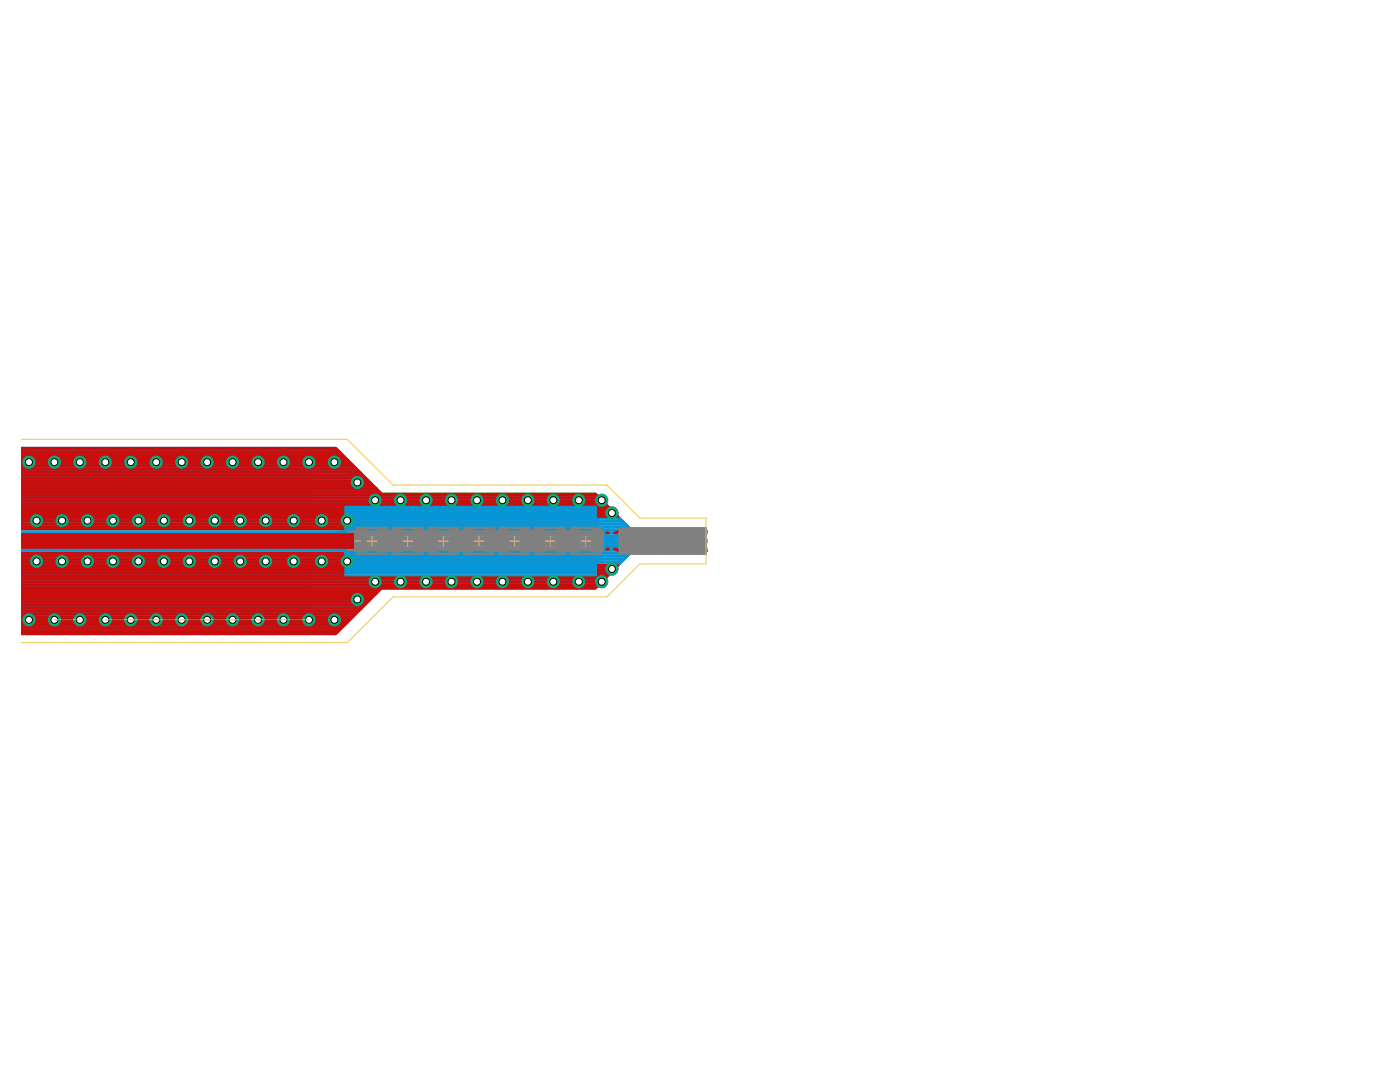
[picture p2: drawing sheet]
<svg xmlns="http://www.w3.org/2000/svg" width="279mm" height="216mm" viewBox="0 0 279 216" stroke-linecap="round" stroke-linejoin="round" font-family="sans-serif">
<g fill="none" stroke="#808080" stroke-width="1">
<path d="M4.1 94.2h58.1v7.7h-58.1M4.1 99.7h58.1M4.1 98.7h58.1M4.1 97.8h58.1M4.1 96.8h58.1M4.1 95.8h58.1M4.1 94.8h58.1M4.1 101.7h58.1M4.1 100.7h58.1M4.1 114h57.6v7.6h-57.6M4.1 119.4h57.6M4.1 118.4h57.6"/>
<path d="M4.1 117.4h57.6M4.1 116.5h57.6M4.1 115.5h57.6M4.1 114.5h57.6M67.2 101.9h51.9v12.1h-51.9zM67.2 113.5h51.9M67.2 112.5h51.9M67.2 111.5h51.9M67.2 110.6h51.9M67.2 109.6h51.9M67.2 108.6h51.9M67.2 107.6h51.9"/>
<path d="M67.2 106.6h51.9M67.2 105.6h51.9M67.2 104.6h51.9M67.2 103.7h51.9M67.2 102.7h51.9M4.1 121.4h57.6M4.1 120.4h57.6"/>
</g>
<g fill="#808080" stroke="#808080" stroke-width=".2">
<path d="M123.6 110.5h17.4z"/>
<path d="M140.9 105.4h.1l-.1 5.2z"/>
<path d="M123.6 105.4l17.4 .1z"/>
<path d="M123.6 105.4h.1v5.2z"/>
<path d="M123.6 110.4l17.4 .1z"/>
<path d="M123.6 110.4h17.4z"/>
<path d="M123.6 110.3l17.4 .1z"/>
<path d="M123.6 110.2l17.4 .1z"/>
<path d="M123.6 110.2h17.4z"/>
<path d="M123.6 110.1l17.4 .1z"/>
<path d="M123.6 110l17.4 .1z"/>
<path d="M123.6 109.9l17.4 .1h-17.4z"/>
<path d="M123.6 109.9h17.4z"/>
<path d="M123.6 109.8l17.4 .1z"/>
<path d="M123.6 109.7l17.4 .1z"/>
<path d="M123.6 109.7h17.4z"/>
<path d="M123.6 109.6l17.4 .1z"/>
<path d="M123.6 109.5l17.4 .1z"/>
<path d="M123.6 109.5h17.4z"/>
<path d="M123.6 109.4l17.4 .1z"/>
<path d="M123.6 109.3l17.4 .1z"/>
<path d="M123.6 109.2l17.4 .1z"/>
<path d="M123.6 109.2h17.4z"/>
<path d="M123.6 109.1l17.4 .1z"/>
<path d="M123.6 109l17.4 .1h-17.4z"/>
<path d="M123.6 109h17.4z"/>
<path d="M123.6 108.9l17.4 .1z"/>
<path d="M123.6 108.8l17.4 .1z"/>
<path d="M123.6 108.8h17.4z"/>
<path d="M123.6 108.7l17.4 .1z"/>
<path d="M123.6 108.6l17.4 .1z"/>
<path d="M123.6 108.5l17.4 .1z"/>
<path d="M123.6 108.5h17.4z"/>
<path d="M123.6 108.4l17.4 .1h-17.4z"/>
<path d="M123.6 108.3l17.4 .1h-17.4z"/>
<path d="M123.6 108.3h17.4z"/>
<path d="M123.6 108.2l17.4 .1z"/>
<path d="M123.6 108.1l17.4 .1z"/>
<path d="M123.6 108.1h17.4z"/>
<path d="M123.6 108l17.4 .1z"/>
<path d="M123.6 107.9l17.4 .1z"/>
<path d="M123.6 107.8l17.4 .1z"/>
<path d="M123.6 107.8h17.4l-17.4 .1z"/>
<path d="M123.6 107.7l17.4 .1h-17.4z"/>
<path d="M123.6 107.7h17.4z"/>
<path d="M123.6 107.6h17.4z"/>
<path d="M123.6 107.5l17.4 .1z"/>
<path d="M123.6 107.4l17.4 .1z"/>
<path d="M123.6 107.4h17.4z"/>
<path d="M123.6 107.3l17.4 .1z"/>
<path d="M123.6 107.2l17.4 .1z"/>
<path d="M123.6 107.2h17.4z"/>
<path d="M123.6 107.1h17.4l-17.4 .1z"/>
<path d="M123.6 107l17.4 .1z"/>
<path d="M123.6 107h17.4z"/>
<path d="M123.6 106.9h17.4z"/>
<path d="M123.6 106.8l17.4 .1z"/>
<path d="M123.6 106.7l17.4 .1z"/>
<path d="M123.6 106.7h17.4z"/>
<path d="M123.6 106.6l17.4 .1z"/>
<path d="M123.6 106.5l17.4 .1z"/>
<path d="M123.6 106.5h17.4z"/>
<path d="M123.6 106.4h17.4z"/>
<path d="M123.6 106.3l17.4 .1z"/>
<path d="M123.6 106.3h17.4z"/>
<path d="M123.6 106.2h17.4z"/>
<path d="M123.6 106.1l17.4 .1z"/>
<path d="M123.6 106l17.4 .1z"/>
<path d="M123.6 106h17.4z"/>
<path d="M123.6 105.9l17.4 .1z"/>
<path d="M123.6 105.8l17.4 .1z"/>
<path d="M123.6 105.8h17.4z"/>
<path d="M123.6 105.7h17.4z"/>
<path d="M123.6 105.6l17.4 .1z"/>
<path d="M123.6 105.5l17.4 .1h-17.4z"/>
<path d="M123.6 105.5h17.4z"/>
</g>
<g fill="none" stroke="#0696d7" stroke-width=".61">
<path d="M4.1 100h116.1M4.1 99.4h115.5M4.1 98.8h114.9M4.1 98.2h71.7M4.1 97.6h71.1M4.1 97.1h70.5M4.1 96.5h69.9M4.1 95.9h69.3M4.1 94.8h68.2M4.1 94.2h67.6M4.1 93.6h67M4.1 89.6h63"/>
<path d="M4.1 89.5h62.9l9.1 9.1h42.7l6.6 6.6M4.1 95.3h68.8M4.1 93h66.5M4.1 92.5h65.9M4.1 91.9h65.3M4.1 91.3h64.7M4.1 90.7h64.1M4.1 90.1h63.6M4.1 117.9h71.5M4.1 105.2h121.4M4.1 110.4h121.7M4.1 119.6h69.7"/>
<path d="M4.1 119h70.3M4.1 118.4h70.9M4.1 116.1h115.9M4.1 115.5h116.4M4.1 113.8h118.2M4.1 113.2h118.8M4.1 112.7h119.3M4.1 112.1h119.9M4.1 111.5h120.5M4.1 110.9h121.1M4.1 109.8h64.8M4.1 109.2h64.8"/>
<path d="M4.1 108.6h64.8M4.1 108h64.8M4.1 107.5h64.8M4.1 106.9h64.8M4.1 106.3h64.8M4.1 105.7h64.9M4.1 104.6h120.7M4.1 104h120.1M4.1 116.7h115.3M4.1 115h117M4.1 114.4h117.6M4.1 103.4h119.5"/>
<path d="M4.1 102.8h118.9M4.1 102.3h118.4M4.1 101.7h117.8M4.1 101.1h117.2M4.1 100.5h116.6M69.1 110.3l-.2-.2v-4.3l.2-.2h51.1l.2 .2v4.3l-.2 .2M76.1 117.3l-9.1 9.1h-62.9M120.4 105.7h5.6M120.4 109.8h17.1M120.4 109.2h17.1M120.4 108.6h17.1M120.4 108h17.1"/>
<path d="M120.4 107.5h17.1M120.4 106.9h17.1M120.4 106.3h17.1M125.4 110.7l-6.6 6.6h-114.7M125.4 110.7h.1M125.5 105.2l.5 .6h11.5v4.3h-11.5l-.5 .6M4.1 125.9h63.4M4.1 124.8h64.5M4.1 124.2h65.1M4.1 123.1h66.3M4.1 121.3h68M4.1 120.7h68.6"/>
<path d="M4.1 120.2h69.2M4.1 125.4h64M4.1 123.6h65.7M4.1 122.5h66.9M4.1 121.9h67.4"/>
</g>
<circle cx="74.9" cy="99.8" r="1.21" fill="#0dab76" stroke="#0dab76" stroke-width=".2"/>
<circle cx="74.9" cy="99.8" r=".7" fill="#fff" stroke="#000" stroke-width=".2"/>
<circle cx="79.9" cy="99.8" r="1.21" fill="#0dab76" stroke="#0dab76" stroke-width=".2"/>
<circle cx="79.9" cy="99.8" r=".7" fill="#fff" stroke="#000" stroke-width=".2"/>
<circle cx="85" cy="99.8" r="1.21" fill="#0dab76" stroke="#0dab76" stroke-width=".2"/>
<circle cx="85" cy="99.8" r=".7" fill="#fff" stroke="#000" stroke-width=".2"/>
<circle cx="90.1" cy="99.8" r="1.21" fill="#0dab76" stroke="#0dab76" stroke-width=".2"/>
<circle cx="90.1" cy="99.8" r=".7" fill="#fff" stroke="#000" stroke-width=".2"/>
<circle cx="95.2" cy="99.8" r="1.21" fill="#0dab76" stroke="#0dab76" stroke-width=".2"/>
<circle cx="95.2" cy="99.8" r=".7" fill="#fff" stroke="#000" stroke-width=".2"/>
<circle cx="100.3" cy="99.8" r="1.21" fill="#0dab76" stroke="#0dab76" stroke-width=".2"/>
<circle cx="100.3" cy="99.8" r=".7" fill="#fff" stroke="#000" stroke-width=".2"/>
<circle cx="105.3" cy="99.8" r="1.21" fill="#0dab76" stroke="#0dab76" stroke-width=".2"/>
<circle cx="105.3" cy="99.8" r=".7" fill="#fff" stroke="#000" stroke-width=".2"/>
<circle cx="110.4" cy="99.8" r="1.21" fill="#0dab76" stroke="#0dab76" stroke-width=".2"/>
<circle cx="110.4" cy="99.8" r=".7" fill="#fff" stroke="#000" stroke-width=".2"/>
<circle cx="115.5" cy="99.8" r="1.21" fill="#0dab76" stroke="#0dab76" stroke-width=".2"/>
<circle cx="115.5" cy="99.8" r=".7" fill="#fff" stroke="#000" stroke-width=".2"/>
<circle cx="120.1" cy="99.8" r="1.21" fill="#0dab76" stroke="#0dab76" stroke-width=".2"/>
<circle cx="120.1" cy="99.8" r=".7" fill="#fff" stroke="#000" stroke-width=".2"/>
<circle cx="74.9" cy="116.1" r="1.21" fill="#0dab76" stroke="#0dab76" stroke-width=".2"/>
<circle cx="74.9" cy="116.1" r=".7" fill="#fff" stroke="#000" stroke-width=".2"/>
<circle cx="79.9" cy="116.1" r="1.21" fill="#0dab76" stroke="#0dab76" stroke-width=".2"/>
<circle cx="79.9" cy="116.1" r=".7" fill="#fff" stroke="#000" stroke-width=".2"/>
<circle cx="85" cy="116.1" r="1.21" fill="#0dab76" stroke="#0dab76" stroke-width=".2"/>
<circle cx="85" cy="116.1" r=".7" fill="#fff" stroke="#000" stroke-width=".2"/>
<circle cx="90.1" cy="116.1" r="1.21" fill="#0dab76" stroke="#0dab76" stroke-width=".2"/>
<circle cx="90.1" cy="116.1" r=".7" fill="#fff" stroke="#000" stroke-width=".2"/>
<circle cx="95.2" cy="116.1" r="1.21" fill="#0dab76" stroke="#0dab76" stroke-width=".2"/>
<circle cx="95.2" cy="116.1" r=".7" fill="#fff" stroke="#000" stroke-width=".2"/>
<circle cx="100.3" cy="116.1" r="1.21" fill="#0dab76" stroke="#0dab76" stroke-width=".2"/>
<circle cx="100.3" cy="116.1" r=".7" fill="#fff" stroke="#000" stroke-width=".2"/>
<circle cx="105.3" cy="116.1" r="1.21" fill="#0dab76" stroke="#0dab76" stroke-width=".2"/>
<circle cx="105.3" cy="116.1" r=".7" fill="#fff" stroke="#000" stroke-width=".2"/>
<circle cx="110.4" cy="116.1" r="1.21" fill="#0dab76" stroke="#0dab76" stroke-width=".2"/>
<circle cx="110.4" cy="116.1" r=".7" fill="#fff" stroke="#000" stroke-width=".2"/>
<circle cx="115.5" cy="116.1" r="1.21" fill="#0dab76" stroke="#0dab76" stroke-width=".2"/>
<circle cx="115.5" cy="116.1" r=".7" fill="#fff" stroke="#000" stroke-width=".2"/>
<circle cx="120.1" cy="116.1" r="1.21" fill="#0dab76" stroke="#0dab76" stroke-width=".2"/>
<circle cx="120.1" cy="116.1" r=".7" fill="#fff" stroke="#000" stroke-width=".2"/>
<circle cx="71.3" cy="96.3" r="1.21" fill="#0dab76" stroke="#0dab76" stroke-width=".2"/>
<circle cx="71.3" cy="96.3" r=".7" fill="#fff" stroke="#000" stroke-width=".2"/>
<circle cx="71.3" cy="119.6" r="1.21" fill="#0dab76" stroke="#0dab76" stroke-width=".2"/>
<circle cx="71.3" cy="119.6" r=".7" fill="#fff" stroke="#000" stroke-width=".2"/>
<circle cx="122.1" cy="102.4" r="1.21" fill="#0dab76" stroke="#0dab76" stroke-width=".2"/>
<circle cx="122.1" cy="102.4" r=".7" fill="#fff" stroke="#000" stroke-width=".2"/>
<circle cx="122.1" cy="113.5" r="1.21" fill="#0dab76" stroke="#0dab76" stroke-width=".2"/>
<circle cx="122.1" cy="113.5" r=".7" fill="#fff" stroke="#000" stroke-width=".2"/>
<circle cx="7.3" cy="103.9" r="1.21" fill="#0dab76" stroke="#0dab76" stroke-width=".2"/>
<circle cx="7.3" cy="103.9" r=".7" fill="#fff" stroke="#000" stroke-width=".2"/>
<circle cx="58.6" cy="103.9" r="1.21" fill="#0dab76" stroke="#0dab76" stroke-width=".2"/>
<circle cx="58.6" cy="103.9" r=".7" fill="#fff" stroke="#000" stroke-width=".2"/>
<circle cx="64.2" cy="103.9" r="1.21" fill="#0dab76" stroke="#0dab76" stroke-width=".2"/>
<circle cx="64.2" cy="103.9" r=".7" fill="#fff" stroke="#000" stroke-width=".2"/>
<circle cx="7.3" cy="112" r="1.21" fill="#0dab76" stroke="#0dab76" stroke-width=".2"/>
<circle cx="7.3" cy="112" r=".7" fill="#fff" stroke="#000" stroke-width=".2"/>
<circle cx="58.6" cy="112" r="1.21" fill="#0dab76" stroke="#0dab76" stroke-width=".2"/>
<circle cx="58.6" cy="112" r=".7" fill="#fff" stroke="#000" stroke-width=".2"/>
<circle cx="64.2" cy="112" r="1.21" fill="#0dab76" stroke="#0dab76" stroke-width=".2"/>
<circle cx="64.2" cy="112" r=".7" fill="#fff" stroke="#000" stroke-width=".2"/>
<circle cx="5.8" cy="92.2" r="1.21" fill="#0dab76" stroke="#0dab76" stroke-width=".2"/>
<circle cx="5.8" cy="92.2" r=".7" fill="#fff" stroke="#000" stroke-width=".2"/>
<circle cx="10.9" cy="92.2" r="1.21" fill="#0dab76" stroke="#0dab76" stroke-width=".2"/>
<circle cx="10.9" cy="92.2" r=".7" fill="#fff" stroke="#000" stroke-width=".2"/>
<circle cx="61.7" cy="92.2" r="1.21" fill="#0dab76" stroke="#0dab76" stroke-width=".2"/>
<circle cx="61.7" cy="92.2" r=".7" fill="#fff" stroke="#000" stroke-width=".2"/>
<circle cx="66.7" cy="92.2" r="1.21" fill="#0dab76" stroke="#0dab76" stroke-width=".2"/>
<circle cx="66.7" cy="92.2" r=".7" fill="#fff" stroke="#000" stroke-width=".2"/>
<circle cx="5.8" cy="123.7" r="1.21" fill="#0dab76" stroke="#0dab76" stroke-width=".2"/>
<circle cx="5.8" cy="123.7" r=".7" fill="#fff" stroke="#000" stroke-width=".2"/>
<circle cx="10.9" cy="123.7" r="1.21" fill="#0dab76" stroke="#0dab76" stroke-width=".2"/>
<circle cx="10.9" cy="123.7" r=".7" fill="#fff" stroke="#000" stroke-width=".2"/>
<circle cx="61.7" cy="123.7" r="1.21" fill="#0dab76" stroke="#0dab76" stroke-width=".2"/>
<circle cx="61.7" cy="123.7" r=".7" fill="#fff" stroke="#000" stroke-width=".2"/>
<circle cx="66.7" cy="123.7" r="1.21" fill="#0dab76" stroke="#0dab76" stroke-width=".2"/>
<circle cx="66.7" cy="123.7" r=".7" fill="#fff" stroke="#000" stroke-width=".2"/>
<circle cx="69.3" cy="103.9" r="1.21" fill="#0dab76" stroke="#0dab76" stroke-width=".2"/>
<circle cx="69.3" cy="103.9" r=".7" fill="#fff" stroke="#000" stroke-width=".2"/>
<circle cx="69.3" cy="112" r="1.21" fill="#0dab76" stroke="#0dab76" stroke-width=".2"/>
<circle cx="69.3" cy="112" r=".7" fill="#fff" stroke="#000" stroke-width=".2"/>
<circle cx="15.9" cy="92.2" r="1.21" fill="#0dab76" stroke="#0dab76" stroke-width=".2"/>
<circle cx="15.9" cy="92.2" r=".7" fill="#fff" stroke="#000" stroke-width=".2"/>
<circle cx="21" cy="92.2" r="1.21" fill="#0dab76" stroke="#0dab76" stroke-width=".2"/>
<circle cx="21" cy="92.2" r=".7" fill="#fff" stroke="#000" stroke-width=".2"/>
<circle cx="26.1" cy="92.2" r="1.21" fill="#0dab76" stroke="#0dab76" stroke-width=".2"/>
<circle cx="26.1" cy="92.2" r=".7" fill="#fff" stroke="#000" stroke-width=".2"/>
<circle cx="31.2" cy="92.2" r="1.21" fill="#0dab76" stroke="#0dab76" stroke-width=".2"/>
<circle cx="31.2" cy="92.2" r=".7" fill="#fff" stroke="#000" stroke-width=".2"/>
<circle cx="36.3" cy="92.2" r="1.21" fill="#0dab76" stroke="#0dab76" stroke-width=".2"/>
<circle cx="36.3" cy="92.2" r=".7" fill="#fff" stroke="#000" stroke-width=".2"/>
<circle cx="41.3" cy="92.2" r="1.21" fill="#0dab76" stroke="#0dab76" stroke-width=".2"/>
<circle cx="41.3" cy="92.2" r=".7" fill="#fff" stroke="#000" stroke-width=".2"/>
<circle cx="46.4" cy="92.2" r="1.21" fill="#0dab76" stroke="#0dab76" stroke-width=".2"/>
<circle cx="46.4" cy="92.2" r=".7" fill="#fff" stroke="#000" stroke-width=".2"/>
<circle cx="51.5" cy="92.2" r="1.21" fill="#0dab76" stroke="#0dab76" stroke-width=".2"/>
<circle cx="51.5" cy="92.2" r=".7" fill="#fff" stroke="#000" stroke-width=".2"/>
<circle cx="56.6" cy="92.2" r="1.21" fill="#0dab76" stroke="#0dab76" stroke-width=".2"/>
<circle cx="56.6" cy="92.2" r=".7" fill="#fff" stroke="#000" stroke-width=".2"/>
<circle cx="12.4" cy="103.9" r="1.21" fill="#0dab76" stroke="#0dab76" stroke-width=".2"/>
<circle cx="12.4" cy="103.9" r=".7" fill="#fff" stroke="#000" stroke-width=".2"/>
<circle cx="17.5" cy="103.9" r="1.21" fill="#0dab76" stroke="#0dab76" stroke-width=".2"/>
<circle cx="17.5" cy="103.9" r=".7" fill="#fff" stroke="#000" stroke-width=".2"/>
<circle cx="22.5" cy="103.9" r="1.21" fill="#0dab76" stroke="#0dab76" stroke-width=".2"/>
<circle cx="22.5" cy="103.9" r=".7" fill="#fff" stroke="#000" stroke-width=".2"/>
<circle cx="27.6" cy="103.9" r="1.21" fill="#0dab76" stroke="#0dab76" stroke-width=".2"/>
<circle cx="27.6" cy="103.9" r=".7" fill="#fff" stroke="#000" stroke-width=".2"/>
<circle cx="32.7" cy="103.9" r="1.21" fill="#0dab76" stroke="#0dab76" stroke-width=".2"/>
<circle cx="32.7" cy="103.9" r=".7" fill="#fff" stroke="#000" stroke-width=".2"/>
<circle cx="37.8" cy="103.9" r="1.21" fill="#0dab76" stroke="#0dab76" stroke-width=".2"/>
<circle cx="37.8" cy="103.9" r=".7" fill="#fff" stroke="#000" stroke-width=".2"/>
<circle cx="42.9" cy="103.9" r="1.21" fill="#0dab76" stroke="#0dab76" stroke-width=".2"/>
<circle cx="42.9" cy="103.9" r=".7" fill="#fff" stroke="#000" stroke-width=".2"/>
<circle cx="47.9" cy="103.9" r="1.21" fill="#0dab76" stroke="#0dab76" stroke-width=".2"/>
<circle cx="47.9" cy="103.9" r=".7" fill="#fff" stroke="#000" stroke-width=".2"/>
<circle cx="53" cy="103.9" r="1.21" fill="#0dab76" stroke="#0dab76" stroke-width=".2"/>
<circle cx="53" cy="103.9" r=".7" fill="#fff" stroke="#000" stroke-width=".2"/>
<circle cx="12.4" cy="112" r="1.21" fill="#0dab76" stroke="#0dab76" stroke-width=".2"/>
<circle cx="12.4" cy="112" r=".7" fill="#fff" stroke="#000" stroke-width=".2"/>
<circle cx="17.5" cy="112" r="1.21" fill="#0dab76" stroke="#0dab76" stroke-width=".2"/>
<circle cx="17.5" cy="112" r=".7" fill="#fff" stroke="#000" stroke-width=".2"/>
<circle cx="22.5" cy="112" r="1.21" fill="#0dab76" stroke="#0dab76" stroke-width=".2"/>
<circle cx="22.5" cy="112" r=".7" fill="#fff" stroke="#000" stroke-width=".2"/>
<circle cx="27.6" cy="112" r="1.21" fill="#0dab76" stroke="#0dab76" stroke-width=".2"/>
<circle cx="27.6" cy="112" r=".7" fill="#fff" stroke="#000" stroke-width=".2"/>
<circle cx="32.7" cy="112" r="1.21" fill="#0dab76" stroke="#0dab76" stroke-width=".2"/>
<circle cx="32.7" cy="112" r=".7" fill="#fff" stroke="#000" stroke-width=".2"/>
<circle cx="37.8" cy="112" r="1.21" fill="#0dab76" stroke="#0dab76" stroke-width=".2"/>
<circle cx="37.8" cy="112" r=".7" fill="#fff" stroke="#000" stroke-width=".2"/>
<circle cx="42.9" cy="112" r="1.21" fill="#0dab76" stroke="#0dab76" stroke-width=".2"/>
<circle cx="42.9" cy="112" r=".7" fill="#fff" stroke="#000" stroke-width=".2"/>
<circle cx="47.9" cy="112" r="1.21" fill="#0dab76" stroke="#0dab76" stroke-width=".2"/>
<circle cx="47.9" cy="112" r=".7" fill="#fff" stroke="#000" stroke-width=".2"/>
<circle cx="53" cy="112" r="1.21" fill="#0dab76" stroke="#0dab76" stroke-width=".2"/>
<circle cx="53" cy="112" r=".7" fill="#fff" stroke="#000" stroke-width=".2"/>
<circle cx="15.9" cy="123.7" r="1.21" fill="#0dab76" stroke="#0dab76" stroke-width=".2"/>
<circle cx="15.9" cy="123.7" r=".7" fill="#fff" stroke="#000" stroke-width=".2"/>
<circle cx="21" cy="123.7" r="1.21" fill="#0dab76" stroke="#0dab76" stroke-width=".2"/>
<circle cx="21" cy="123.7" r=".7" fill="#fff" stroke="#000" stroke-width=".2"/>
<circle cx="26.1" cy="123.7" r="1.21" fill="#0dab76" stroke="#0dab76" stroke-width=".2"/>
<circle cx="26.1" cy="123.7" r=".7" fill="#fff" stroke="#000" stroke-width=".2"/>
<circle cx="31.2" cy="123.7" r="1.21" fill="#0dab76" stroke="#0dab76" stroke-width=".2"/>
<circle cx="31.2" cy="123.7" r=".7" fill="#fff" stroke="#000" stroke-width=".2"/>
<circle cx="36.3" cy="123.7" r="1.21" fill="#0dab76" stroke="#0dab76" stroke-width=".2"/>
<circle cx="36.3" cy="123.7" r=".7" fill="#fff" stroke="#000" stroke-width=".2"/>
<circle cx="41.3" cy="123.7" r="1.21" fill="#0dab76" stroke="#0dab76" stroke-width=".2"/>
<circle cx="41.3" cy="123.7" r=".7" fill="#fff" stroke="#000" stroke-width=".2"/>
<circle cx="46.4" cy="123.7" r="1.21" fill="#0dab76" stroke="#0dab76" stroke-width=".2"/>
<circle cx="46.4" cy="123.7" r=".7" fill="#fff" stroke="#000" stroke-width=".2"/>
<circle cx="51.5" cy="123.7" r="1.21" fill="#0dab76" stroke="#0dab76" stroke-width=".2"/>
<circle cx="51.5" cy="123.7" r=".7" fill="#fff" stroke="#000" stroke-width=".2"/>
<circle cx="56.6" cy="123.7" r="1.21" fill="#0dab76" stroke="#0dab76" stroke-width=".2"/>
<circle cx="56.6" cy="123.7" r=".7" fill="#fff" stroke="#000" stroke-width=".2"/>
<g fill="#c90d0c" stroke="#c90d0c" stroke-width=".2">
<path d="M118.3 106h1.8v3.9h-1.8z"/>
<path d="M113.7 106h1.8v3.9h-1.8z"/>
<path d="M111.2 106h1.8v3.9h-1.8z"/>
<path d="M106.6 106h1.8v3.9h-1.8z"/>
<path d="M104.1 106h1.8v3.9h-1.8z"/>
<path d="M99.5 106h1.8v3.9h-1.8z"/>
<path d="M97 106h1.8v3.9h-1.8z"/>
<path d="M92.4 106h1.8v3.9h-1.8z"/>
<path d="M89.9 106h1.8v3.9h-1.8z"/>
<path d="M85.3 106h1.8v3.9h-1.8z"/>
<path d="M82.8 106h1.8v3.9h-1.8z"/>
<path d="M78.2 106h1.8v3.9h-1.8z"/>
<path d="M75.6 106h1.9v3.9h-1.9z"/>
<path d="M71.1 106h1.8v3.9h-1.8z"/>
</g>
<g fill="none" stroke="#c90d0c" stroke-width=".61">
<path d="M4.1 94.2h67.6M4.1 100h116.1M4.1 99.4h115.5M4.1 98.8h114.9M4.1 98.2h71.7M4.1 97.6h71.1M4.1 97.1h70.5M4.1 96.5h69.9M4.1 95.9h69.3M4.1 94.8h68.2M4.1 93.6h67M4.1 93h66.5"/>
<path d="M4.1 92.5h65.9M4.1 91.9h65.3M4.1 91.3h64.7M4.1 90.7h64.1M4.1 90.1h63.6M4.1 89.6h63M4.1 89.5h62.9l9.1 9.1h42.7l4.4 4.4h-3.8v-2.2l-.2-.2h-50.6l-.2 .2v4.7h-64.3M4.1 95.3h68.8M4.1 117.9h71.5M4.1 110.4h64.3v4.7l.2 .2h50.6l.2-.2v-2.2h3.8l-4.4 4.4h-114.7M4.1 119.6h69.7M4.1 119h70.3"/>
<path d="M4.1 118.4h70.9M4.1 116.7h115.3M4.1 116.1h115.9M4.1 115.5h116.4M4.1 115h64.3M4.1 114.4h64.3M4.1 113.8h64.3M4.1 113.2h64.3M4.1 112.7h64.3M4.1 112.1h64.3M4.1 111.5h64.3M4.1 110.9h64.3"/>
<path d="M4.1 105.2h64.3M4.1 104.6h64.3M4.1 104h64.3M4.1 103.4h64.3M4.1 102.8h64.3M4.1 102.3h64.3M4.1 101.7h64.3M4.1 100.5h116.6M4.1 101.1h64.3M76.1 117.3l-9.1 9.1h-62.9M76.7 109.3v.3h.5M76.7 107.8v.3"/>
<path d="M77.2 106.3h-.5v.3M78.4 106.3h.5v.3M78.9 109.3v.3h-.5M78.9 107.8v.3M83.4 109.3v.3h.7M83.4 107.8v.3M84.1 106.3h-.7v.3M85.3 106.3h.6v.3M85.9 109.3v.3h-.6M85.9 107.8v.3M90.7 109.3v.3h.5M90.7 107.8v.3"/>
<path d="M91.2 106.3h-.5v.3M92.4 106.3h.5v.3M92.9 109.3v.3h-.5M92.9 107.8v.3M97.8 109.3v.3h.7M97.8 107.8v.3M98.5 106.3h-.7v.3M99.8 106.3h.7v.3M100.5 109.3v.3h-.7M100.5 107.8v.3M104.7 109.3v.3h.6M104.7 107.8v.3"/>
<path d="M105.3 106.3h-.6v.3M106.6 106.3h.6v.3M107.2 109.3v.3h-.6M107.2 107.8v.3M111.8 109.3v.3h.7M111.8 107.8v.3M112.5 106.3h-.7v.3M113.7 106.3h.6v.3M114.3 109.3v.3h-.6M114.3 107.8v.3M119.4 115h1.7M119.4 114.4h2.3"/>
<path d="M119.4 113.8h2.9M119.4 113.2h3.5M119.4 102.8h3.6M119.4 102.3h3.1M119.4 101.7h2.5M119.4 101.1h1.9M119.6 109.3v.3h.3M119.6 107.8v.3M119.9 106.3h-.3v.3M121.1 109.6h.3M121.1 106.3h.3M122.6 109.6h.4l.8 .4"/>
<path d="M123.8 105.9l-.8 .4h-.4M125.1 110h.2M125.1 105.9h.2M126.5 110h.2M126.5 105.9h.2M127.9 110h.2M127.9 105.9h.2M129.3 110h.2M129.3 105.9h.2M130.7 110h.2M130.7 105.9h.2M132.2 110h.2"/>
<path d="M132.2 105.9h.2M133.6 110h.2M133.6 105.9h.2M135 110h.2M135 105.9h.2M136.4 110h.2M136.4 105.9h.2M137.9 110h.1M137.9 105.9h.1M139.3 110h.2M139.3 105.9h.2M140.7 105.9h.2v.6"/>
<path d="M140.9 109.4v.6h-.2M140.9 107.7v.5M4.1 123.1h66.3M4.1 125.9h63.4M4.1 125.4h64M4.1 124.8h64.5M4.1 124.2h65.1M4.1 123.6h65.7M4.1 121.9h67.4M4.1 121.3h68M4.1 120.7h68.6M4.1 120.2h69.2"/>
<path d="M4.1 122.5h66.9"/>
</g>
<path d="M4.1 107.9h66.7" fill="none" stroke="#c90d0c" stroke-width="3.1"/>
<circle cx="74.9" cy="99.8" r="1.21" fill="#0dab76" stroke="#0dab76" stroke-width=".2"/>
<circle cx="74.9" cy="99.8" r=".7" fill="#fff" stroke="#000" stroke-width=".2"/>
<circle cx="79.9" cy="99.8" r="1.21" fill="#0dab76" stroke="#0dab76" stroke-width=".2"/>
<circle cx="79.9" cy="99.8" r=".7" fill="#fff" stroke="#000" stroke-width=".2"/>
<circle cx="85" cy="99.8" r="1.21" fill="#0dab76" stroke="#0dab76" stroke-width=".2"/>
<circle cx="85" cy="99.8" r=".7" fill="#fff" stroke="#000" stroke-width=".2"/>
<circle cx="90.1" cy="99.8" r="1.21" fill="#0dab76" stroke="#0dab76" stroke-width=".2"/>
<circle cx="90.1" cy="99.8" r=".7" fill="#fff" stroke="#000" stroke-width=".2"/>
<circle cx="95.2" cy="99.8" r="1.21" fill="#0dab76" stroke="#0dab76" stroke-width=".2"/>
<circle cx="95.2" cy="99.8" r=".7" fill="#fff" stroke="#000" stroke-width=".2"/>
<circle cx="100.3" cy="99.8" r="1.21" fill="#0dab76" stroke="#0dab76" stroke-width=".2"/>
<circle cx="100.3" cy="99.8" r=".7" fill="#fff" stroke="#000" stroke-width=".2"/>
<circle cx="105.3" cy="99.8" r="1.21" fill="#0dab76" stroke="#0dab76" stroke-width=".2"/>
<circle cx="105.3" cy="99.8" r=".7" fill="#fff" stroke="#000" stroke-width=".2"/>
<circle cx="110.4" cy="99.8" r="1.21" fill="#0dab76" stroke="#0dab76" stroke-width=".2"/>
<circle cx="110.4" cy="99.8" r=".7" fill="#fff" stroke="#000" stroke-width=".2"/>
<circle cx="115.5" cy="99.8" r="1.21" fill="#0dab76" stroke="#0dab76" stroke-width=".2"/>
<circle cx="115.5" cy="99.8" r=".7" fill="#fff" stroke="#000" stroke-width=".2"/>
<circle cx="120.1" cy="99.8" r="1.21" fill="#0dab76" stroke="#0dab76" stroke-width=".2"/>
<circle cx="120.1" cy="99.8" r=".7" fill="#fff" stroke="#000" stroke-width=".2"/>
<circle cx="74.9" cy="116.1" r="1.21" fill="#0dab76" stroke="#0dab76" stroke-width=".2"/>
<circle cx="74.9" cy="116.1" r=".7" fill="#fff" stroke="#000" stroke-width=".2"/>
<circle cx="79.9" cy="116.1" r="1.21" fill="#0dab76" stroke="#0dab76" stroke-width=".2"/>
<circle cx="79.9" cy="116.1" r=".7" fill="#fff" stroke="#000" stroke-width=".2"/>
<circle cx="85" cy="116.1" r="1.21" fill="#0dab76" stroke="#0dab76" stroke-width=".2"/>
<circle cx="85" cy="116.1" r=".7" fill="#fff" stroke="#000" stroke-width=".2"/>
<circle cx="90.1" cy="116.1" r="1.21" fill="#0dab76" stroke="#0dab76" stroke-width=".2"/>
<circle cx="90.1" cy="116.1" r=".7" fill="#fff" stroke="#000" stroke-width=".2"/>
<circle cx="95.2" cy="116.1" r="1.21" fill="#0dab76" stroke="#0dab76" stroke-width=".2"/>
<circle cx="95.2" cy="116.1" r=".7" fill="#fff" stroke="#000" stroke-width=".2"/>
<circle cx="100.3" cy="116.1" r="1.21" fill="#0dab76" stroke="#0dab76" stroke-width=".2"/>
<circle cx="100.3" cy="116.1" r=".7" fill="#fff" stroke="#000" stroke-width=".2"/>
<circle cx="105.3" cy="116.1" r="1.21" fill="#0dab76" stroke="#0dab76" stroke-width=".2"/>
<circle cx="105.3" cy="116.1" r=".7" fill="#fff" stroke="#000" stroke-width=".2"/>
<circle cx="110.4" cy="116.1" r="1.21" fill="#0dab76" stroke="#0dab76" stroke-width=".2"/>
<circle cx="110.4" cy="116.1" r=".7" fill="#fff" stroke="#000" stroke-width=".2"/>
<circle cx="115.5" cy="116.1" r="1.21" fill="#0dab76" stroke="#0dab76" stroke-width=".2"/>
<circle cx="115.5" cy="116.1" r=".7" fill="#fff" stroke="#000" stroke-width=".2"/>
<circle cx="120.1" cy="116.1" r="1.21" fill="#0dab76" stroke="#0dab76" stroke-width=".2"/>
<circle cx="120.1" cy="116.1" r=".7" fill="#fff" stroke="#000" stroke-width=".2"/>
<circle cx="71.3" cy="96.3" r="1.21" fill="#0dab76" stroke="#0dab76" stroke-width=".2"/>
<circle cx="71.3" cy="96.3" r=".7" fill="#fff" stroke="#000" stroke-width=".2"/>
<circle cx="71.3" cy="119.6" r="1.21" fill="#0dab76" stroke="#0dab76" stroke-width=".2"/>
<circle cx="71.3" cy="119.6" r=".7" fill="#fff" stroke="#000" stroke-width=".2"/>
<circle cx="122.1" cy="102.4" r="1.21" fill="#0dab76" stroke="#0dab76" stroke-width=".2"/>
<circle cx="122.1" cy="102.4" r=".7" fill="#fff" stroke="#000" stroke-width=".2"/>
<circle cx="122.1" cy="113.5" r="1.21" fill="#0dab76" stroke="#0dab76" stroke-width=".2"/>
<circle cx="122.1" cy="113.5" r=".7" fill="#fff" stroke="#000" stroke-width=".2"/>
<circle cx="7.3" cy="103.9" r="1.21" fill="#0dab76" stroke="#0dab76" stroke-width=".2"/>
<circle cx="7.3" cy="103.9" r=".7" fill="#fff" stroke="#000" stroke-width=".2"/>
<circle cx="58.6" cy="103.9" r="1.21" fill="#0dab76" stroke="#0dab76" stroke-width=".2"/>
<circle cx="58.6" cy="103.9" r=".7" fill="#fff" stroke="#000" stroke-width=".2"/>
<circle cx="64.2" cy="103.9" r="1.21" fill="#0dab76" stroke="#0dab76" stroke-width=".2"/>
<circle cx="64.2" cy="103.9" r=".7" fill="#fff" stroke="#000" stroke-width=".2"/>
<circle cx="7.3" cy="112" r="1.21" fill="#0dab76" stroke="#0dab76" stroke-width=".2"/>
<circle cx="7.3" cy="112" r=".7" fill="#fff" stroke="#000" stroke-width=".2"/>
<circle cx="58.6" cy="112" r="1.21" fill="#0dab76" stroke="#0dab76" stroke-width=".2"/>
<circle cx="58.6" cy="112" r=".7" fill="#fff" stroke="#000" stroke-width=".2"/>
<circle cx="64.2" cy="112" r="1.21" fill="#0dab76" stroke="#0dab76" stroke-width=".2"/>
<circle cx="64.2" cy="112" r=".7" fill="#fff" stroke="#000" stroke-width=".2"/>
<circle cx="5.8" cy="92.2" r="1.21" fill="#0dab76" stroke="#0dab76" stroke-width=".2"/>
<circle cx="5.8" cy="92.2" r=".7" fill="#fff" stroke="#000" stroke-width=".2"/>
<circle cx="10.9" cy="92.2" r="1.21" fill="#0dab76" stroke="#0dab76" stroke-width=".2"/>
<circle cx="10.9" cy="92.2" r=".7" fill="#fff" stroke="#000" stroke-width=".2"/>
<circle cx="61.7" cy="92.2" r="1.21" fill="#0dab76" stroke="#0dab76" stroke-width=".2"/>
<circle cx="61.7" cy="92.2" r=".7" fill="#fff" stroke="#000" stroke-width=".2"/>
<circle cx="66.7" cy="92.2" r="1.21" fill="#0dab76" stroke="#0dab76" stroke-width=".2"/>
<circle cx="66.7" cy="92.2" r=".7" fill="#fff" stroke="#000" stroke-width=".2"/>
<circle cx="5.8" cy="123.7" r="1.21" fill="#0dab76" stroke="#0dab76" stroke-width=".2"/>
<circle cx="5.8" cy="123.7" r=".7" fill="#fff" stroke="#000" stroke-width=".2"/>
<circle cx="10.9" cy="123.7" r="1.21" fill="#0dab76" stroke="#0dab76" stroke-width=".2"/>
<circle cx="10.9" cy="123.7" r=".7" fill="#fff" stroke="#000" stroke-width=".2"/>
<circle cx="61.7" cy="123.7" r="1.21" fill="#0dab76" stroke="#0dab76" stroke-width=".2"/>
<circle cx="61.7" cy="123.7" r=".7" fill="#fff" stroke="#000" stroke-width=".2"/>
<circle cx="66.7" cy="123.7" r="1.21" fill="#0dab76" stroke="#0dab76" stroke-width=".2"/>
<circle cx="66.7" cy="123.7" r=".7" fill="#fff" stroke="#000" stroke-width=".2"/>
<circle cx="69.3" cy="103.9" r="1.21" fill="#0dab76" stroke="#0dab76" stroke-width=".2"/>
<circle cx="69.3" cy="103.9" r=".7" fill="#fff" stroke="#000" stroke-width=".2"/>
<circle cx="69.3" cy="112" r="1.21" fill="#0dab76" stroke="#0dab76" stroke-width=".2"/>
<circle cx="69.3" cy="112" r=".7" fill="#fff" stroke="#000" stroke-width=".2"/>
<circle cx="15.9" cy="92.2" r="1.21" fill="#0dab76" stroke="#0dab76" stroke-width=".2"/>
<circle cx="15.9" cy="92.2" r=".7" fill="#fff" stroke="#000" stroke-width=".2"/>
<circle cx="21" cy="92.2" r="1.21" fill="#0dab76" stroke="#0dab76" stroke-width=".2"/>
<circle cx="21" cy="92.2" r=".7" fill="#fff" stroke="#000" stroke-width=".2"/>
<circle cx="26.1" cy="92.2" r="1.21" fill="#0dab76" stroke="#0dab76" stroke-width=".2"/>
<circle cx="26.1" cy="92.2" r=".7" fill="#fff" stroke="#000" stroke-width=".2"/>
<circle cx="31.2" cy="92.2" r="1.21" fill="#0dab76" stroke="#0dab76" stroke-width=".2"/>
<circle cx="31.2" cy="92.2" r=".7" fill="#fff" stroke="#000" stroke-width=".2"/>
<circle cx="36.3" cy="92.2" r="1.21" fill="#0dab76" stroke="#0dab76" stroke-width=".2"/>
<circle cx="36.3" cy="92.2" r=".7" fill="#fff" stroke="#000" stroke-width=".2"/>
<circle cx="41.3" cy="92.2" r="1.21" fill="#0dab76" stroke="#0dab76" stroke-width=".2"/>
<circle cx="41.3" cy="92.2" r=".7" fill="#fff" stroke="#000" stroke-width=".2"/>
<circle cx="46.4" cy="92.2" r="1.21" fill="#0dab76" stroke="#0dab76" stroke-width=".2"/>
<circle cx="46.4" cy="92.2" r=".7" fill="#fff" stroke="#000" stroke-width=".2"/>
<circle cx="51.5" cy="92.2" r="1.21" fill="#0dab76" stroke="#0dab76" stroke-width=".2"/>
<circle cx="51.5" cy="92.2" r=".7" fill="#fff" stroke="#000" stroke-width=".2"/>
<circle cx="56.6" cy="92.2" r="1.21" fill="#0dab76" stroke="#0dab76" stroke-width=".2"/>
<circle cx="56.6" cy="92.2" r=".7" fill="#fff" stroke="#000" stroke-width=".2"/>
<circle cx="12.4" cy="103.9" r="1.21" fill="#0dab76" stroke="#0dab76" stroke-width=".2"/>
<circle cx="12.4" cy="103.9" r=".7" fill="#fff" stroke="#000" stroke-width=".2"/>
<circle cx="17.5" cy="103.9" r="1.21" fill="#0dab76" stroke="#0dab76" stroke-width=".2"/>
<circle cx="17.5" cy="103.9" r=".7" fill="#fff" stroke="#000" stroke-width=".2"/>
<circle cx="22.5" cy="103.9" r="1.21" fill="#0dab76" stroke="#0dab76" stroke-width=".2"/>
<circle cx="22.5" cy="103.9" r=".7" fill="#fff" stroke="#000" stroke-width=".2"/>
<circle cx="27.6" cy="103.9" r="1.21" fill="#0dab76" stroke="#0dab76" stroke-width=".2"/>
<circle cx="27.6" cy="103.9" r=".7" fill="#fff" stroke="#000" stroke-width=".2"/>
<circle cx="32.7" cy="103.9" r="1.21" fill="#0dab76" stroke="#0dab76" stroke-width=".2"/>
<circle cx="32.7" cy="103.9" r=".7" fill="#fff" stroke="#000" stroke-width=".2"/>
<circle cx="37.8" cy="103.9" r="1.21" fill="#0dab76" stroke="#0dab76" stroke-width=".2"/>
<circle cx="37.8" cy="103.9" r=".7" fill="#fff" stroke="#000" stroke-width=".2"/>
<circle cx="42.9" cy="103.9" r="1.21" fill="#0dab76" stroke="#0dab76" stroke-width=".2"/>
<circle cx="42.9" cy="103.9" r=".7" fill="#fff" stroke="#000" stroke-width=".2"/>
<circle cx="47.9" cy="103.9" r="1.21" fill="#0dab76" stroke="#0dab76" stroke-width=".2"/>
<circle cx="47.9" cy="103.9" r=".7" fill="#fff" stroke="#000" stroke-width=".2"/>
<circle cx="53" cy="103.9" r="1.21" fill="#0dab76" stroke="#0dab76" stroke-width=".2"/>
<circle cx="53" cy="103.9" r=".7" fill="#fff" stroke="#000" stroke-width=".2"/>
<circle cx="12.4" cy="112" r="1.21" fill="#0dab76" stroke="#0dab76" stroke-width=".2"/>
<circle cx="12.4" cy="112" r=".7" fill="#fff" stroke="#000" stroke-width=".2"/>
<circle cx="17.5" cy="112" r="1.21" fill="#0dab76" stroke="#0dab76" stroke-width=".2"/>
<circle cx="17.5" cy="112" r=".7" fill="#fff" stroke="#000" stroke-width=".2"/>
<circle cx="22.5" cy="112" r="1.21" fill="#0dab76" stroke="#0dab76" stroke-width=".2"/>
<circle cx="22.5" cy="112" r=".7" fill="#fff" stroke="#000" stroke-width=".2"/>
<circle cx="27.6" cy="112" r="1.21" fill="#0dab76" stroke="#0dab76" stroke-width=".2"/>
<circle cx="27.6" cy="112" r=".7" fill="#fff" stroke="#000" stroke-width=".2"/>
<circle cx="32.7" cy="112" r="1.21" fill="#0dab76" stroke="#0dab76" stroke-width=".2"/>
<circle cx="32.7" cy="112" r=".7" fill="#fff" stroke="#000" stroke-width=".2"/>
<circle cx="37.8" cy="112" r="1.21" fill="#0dab76" stroke="#0dab76" stroke-width=".2"/>
<circle cx="37.8" cy="112" r=".7" fill="#fff" stroke="#000" stroke-width=".2"/>
<circle cx="42.9" cy="112" r="1.21" fill="#0dab76" stroke="#0dab76" stroke-width=".2"/>
<circle cx="42.9" cy="112" r=".7" fill="#fff" stroke="#000" stroke-width=".2"/>
<circle cx="47.9" cy="112" r="1.21" fill="#0dab76" stroke="#0dab76" stroke-width=".2"/>
<circle cx="47.9" cy="112" r=".7" fill="#fff" stroke="#000" stroke-width=".2"/>
<circle cx="53" cy="112" r="1.21" fill="#0dab76" stroke="#0dab76" stroke-width=".2"/>
<circle cx="53" cy="112" r=".7" fill="#fff" stroke="#000" stroke-width=".2"/>
<circle cx="15.9" cy="123.7" r="1.21" fill="#0dab76" stroke="#0dab76" stroke-width=".2"/>
<circle cx="15.9" cy="123.7" r=".7" fill="#fff" stroke="#000" stroke-width=".2"/>
<circle cx="21" cy="123.7" r="1.21" fill="#0dab76" stroke="#0dab76" stroke-width=".2"/>
<circle cx="21" cy="123.7" r=".7" fill="#fff" stroke="#000" stroke-width=".2"/>
<circle cx="26.1" cy="123.7" r="1.21" fill="#0dab76" stroke="#0dab76" stroke-width=".2"/>
<circle cx="26.1" cy="123.7" r=".7" fill="#fff" stroke="#000" stroke-width=".2"/>
<circle cx="31.2" cy="123.7" r="1.21" fill="#0dab76" stroke="#0dab76" stroke-width=".2"/>
<circle cx="31.2" cy="123.7" r=".7" fill="#fff" stroke="#000" stroke-width=".2"/>
<circle cx="36.3" cy="123.7" r="1.21" fill="#0dab76" stroke="#0dab76" stroke-width=".2"/>
<circle cx="36.3" cy="123.7" r=".7" fill="#fff" stroke="#000" stroke-width=".2"/>
<circle cx="41.3" cy="123.7" r="1.21" fill="#0dab76" stroke="#0dab76" stroke-width=".2"/>
<circle cx="41.3" cy="123.7" r=".7" fill="#fff" stroke="#000" stroke-width=".2"/>
<circle cx="46.4" cy="123.7" r="1.21" fill="#0dab76" stroke="#0dab76" stroke-width=".2"/>
<circle cx="46.4" cy="123.7" r=".7" fill="#fff" stroke="#000" stroke-width=".2"/>
<circle cx="51.5" cy="123.7" r="1.21" fill="#0dab76" stroke="#0dab76" stroke-width=".2"/>
<circle cx="51.5" cy="123.7" r=".7" fill="#fff" stroke="#000" stroke-width=".2"/>
<circle cx="56.6" cy="123.7" r="1.21" fill="#0dab76" stroke="#0dab76" stroke-width=".2"/>
<circle cx="56.6" cy="123.7" r=".7" fill="#fff" stroke="#000" stroke-width=".2"/>
<g fill="#808080" stroke="#808080" stroke-width=".2">
<path d="M123.6 105.4h.1v5.2z"/>
<path d="M123.6 110.5h17.4z"/>
<path d="M140.9 105.4h.1l-.1 5.2z"/>
<path d="M123.6 105.4l17.4 .1z"/>
<path d="M123.6 110.4l17.4 .1z"/>
<path d="M123.6 110.4h17.4z"/>
<path d="M123.6 110.3l17.4 .1z"/>
<path d="M123.6 110.2l17.4 .1z"/>
<path d="M123.6 110.2h17.4z"/>
<path d="M123.6 110.1l17.4 .1z"/>
<path d="M123.6 110l17.4 .1z"/>
<path d="M123.6 109.9l17.4 .1h-17.4z"/>
<path d="M123.6 109.9h17.4z"/>
<path d="M123.6 109.8l17.4 .1z"/>
<path d="M123.6 109.7l17.4 .1z"/>
<path d="M123.6 109.7h17.4z"/>
<path d="M123.6 109.6l17.4 .1z"/>
<path d="M123.6 109.5l17.4 .1z"/>
<path d="M123.6 109.5h17.4z"/>
<path d="M123.6 109.4l17.4 .1z"/>
<path d="M123.6 109.3l17.4 .1z"/>
<path d="M123.6 109.2l17.4 .1z"/>
<path d="M123.6 109.2h17.4z"/>
<path d="M123.6 109.1l17.4 .1z"/>
<path d="M123.6 109l17.4 .1h-17.4z"/>
<path d="M123.6 109h17.4z"/>
<path d="M123.6 108.9l17.4 .1z"/>
<path d="M123.6 108.8l17.4 .1z"/>
<path d="M123.6 108.8h17.4z"/>
<path d="M123.6 108.7l17.4 .1z"/>
<path d="M123.6 108.6l17.4 .1z"/>
<path d="M123.6 108.5l17.4 .1z"/>
<path d="M123.6 108.5h17.4z"/>
<path d="M123.6 108.4l17.4 .1h-17.4z"/>
<path d="M123.6 108.3l17.4 .1h-17.4z"/>
<path d="M123.6 108.3h17.4z"/>
<path d="M123.6 108.2l17.4 .1z"/>
<path d="M123.6 108.1l17.4 .1z"/>
<path d="M123.6 108.1h17.4z"/>
<path d="M123.6 108l17.4 .1z"/>
<path d="M123.6 107.9l17.4 .1z"/>
<path d="M123.6 107.8l17.4 .1z"/>
<path d="M123.6 107.8h17.4l-17.4 .1z"/>
<path d="M123.6 107.7l17.4 .1h-17.4z"/>
<path d="M123.6 107.7h17.4z"/>
<path d="M123.6 107.6h17.4z"/>
<path d="M123.6 107.5l17.4 .1z"/>
<path d="M123.6 107.4l17.4 .1z"/>
<path d="M123.6 107.4h17.4z"/>
<path d="M123.6 107.3l17.4 .1z"/>
<path d="M123.6 107.2l17.4 .1z"/>
<path d="M123.6 107.2h17.4z"/>
<path d="M123.6 107.1h17.4l-17.4 .1z"/>
<path d="M123.6 107l17.4 .1z"/>
<path d="M123.6 107h17.4z"/>
<path d="M123.6 106.9h17.4z"/>
<path d="M123.6 106.8l17.4 .1z"/>
<path d="M123.6 106.7l17.4 .1z"/>
<path d="M123.6 106.7h17.4z"/>
<path d="M123.6 106.6l17.4 .1z"/>
<path d="M123.6 106.5l17.4 .1z"/>
<path d="M123.6 106.5h17.4z"/>
<path d="M123.6 106.4h17.4z"/>
<path d="M123.6 106.3l17.4 .1z"/>
<path d="M123.6 106.3h17.4z"/>
<path d="M123.6 106.2h17.4z"/>
<path d="M123.6 106.1l17.4 .1z"/>
<path d="M123.6 106l17.4 .1z"/>
<path d="M123.6 106h17.4z"/>
<path d="M123.6 105.9l17.4 .1z"/>
<path d="M123.6 105.8l17.4 .1z"/>
<path d="M123.6 105.8h17.4z"/>
<path d="M123.6 105.7h17.4z"/>
<path d="M123.6 105.6l17.4 .1z"/>
<path d="M123.6 105.5l17.4 .1h-17.4z"/>
<path d="M123.6 105.5h17.4z"/>
<path d="M118.1 105.8h2.3v4.3h-2.3z"/>
<path d="M113.5 105.8h2.3v4.3h-2.3z"/>
<path d="M111 105.8h2.3v4.3h-2.3z"/>
<path d="M106.3 105.8h2.4v4.3h-2.4z"/>
<path d="M103.8 105.8h2.4v4.3h-2.4z"/>
<path d="M99.2 105.8h2.4v4.3h-2.4z"/>
<path d="M96.7 105.8h2.4v4.3h-2.4z"/>
<path d="M92.1 105.8h2.3v4.3h-2.3z"/>
<path d="M89.6 105.8h2.3v4.3h-2.3z"/>
<path d="M85 105.8h2.3v4.3h-2.3z"/>
<path d="M82.5 105.8h2.3v4.3h-2.3z"/>
<path d="M77.9 105.8h2.3v4.3h-2.3z"/>
<path d="M75.4 105.8h2.3v4.3h-2.3z"/>
<path d="M70.8 105.8h2.3v4.3h-2.3z"/>
</g>
<g fill="none" stroke="#808080" stroke-width=".51">
<path d="M71.2 110.6h6.1M71.2 105.3h6.1M78.4 110.6h6M78.4 105.3h6M85.5 110.6h6M85.5 105.3h6M92.6 110.6h6M92.6 105.3h6M99.7 110.6h6M99.7 105.3h6M106.8 110.6h6M106.8 105.3h6"/>
<path d="M113.9 110.6h6M113.9 105.3h6"/>
</g>
<g fill="none" stroke="#afd134" stroke-width=".2">
<path d="M73.2 107.9h2.1M74.3 106.9v2.1M80.3 107.9h2.1M81.4 106.9v2.1M87.5 107.9h2M88.5 106.9v2.1M94.6 107.9h2M95.6 106.9v2.1M101.7 107.9h2M102.7 106.9v2.1M108.8 107.9h2M109.8 106.9v2.1"/>
<path d="M115.9 107.9h2M116.9 106.9v2.1"/>
</g>
<path d="M70.8 107.9h1.2M10.9 123.7h5M21 123.7h40.7" fill="none" stroke="#c8c832" stroke-width=".2"/>
<path d="M4.1 87.7h65.2l9.1 9.1h42.7l6.6 6.6h13.2v9.1h-13.2l-6.6 6.6h-42.7l-9.1 9.1h-65.2" fill="none" stroke="#eec643" stroke-width=".2"/>
</svg>
